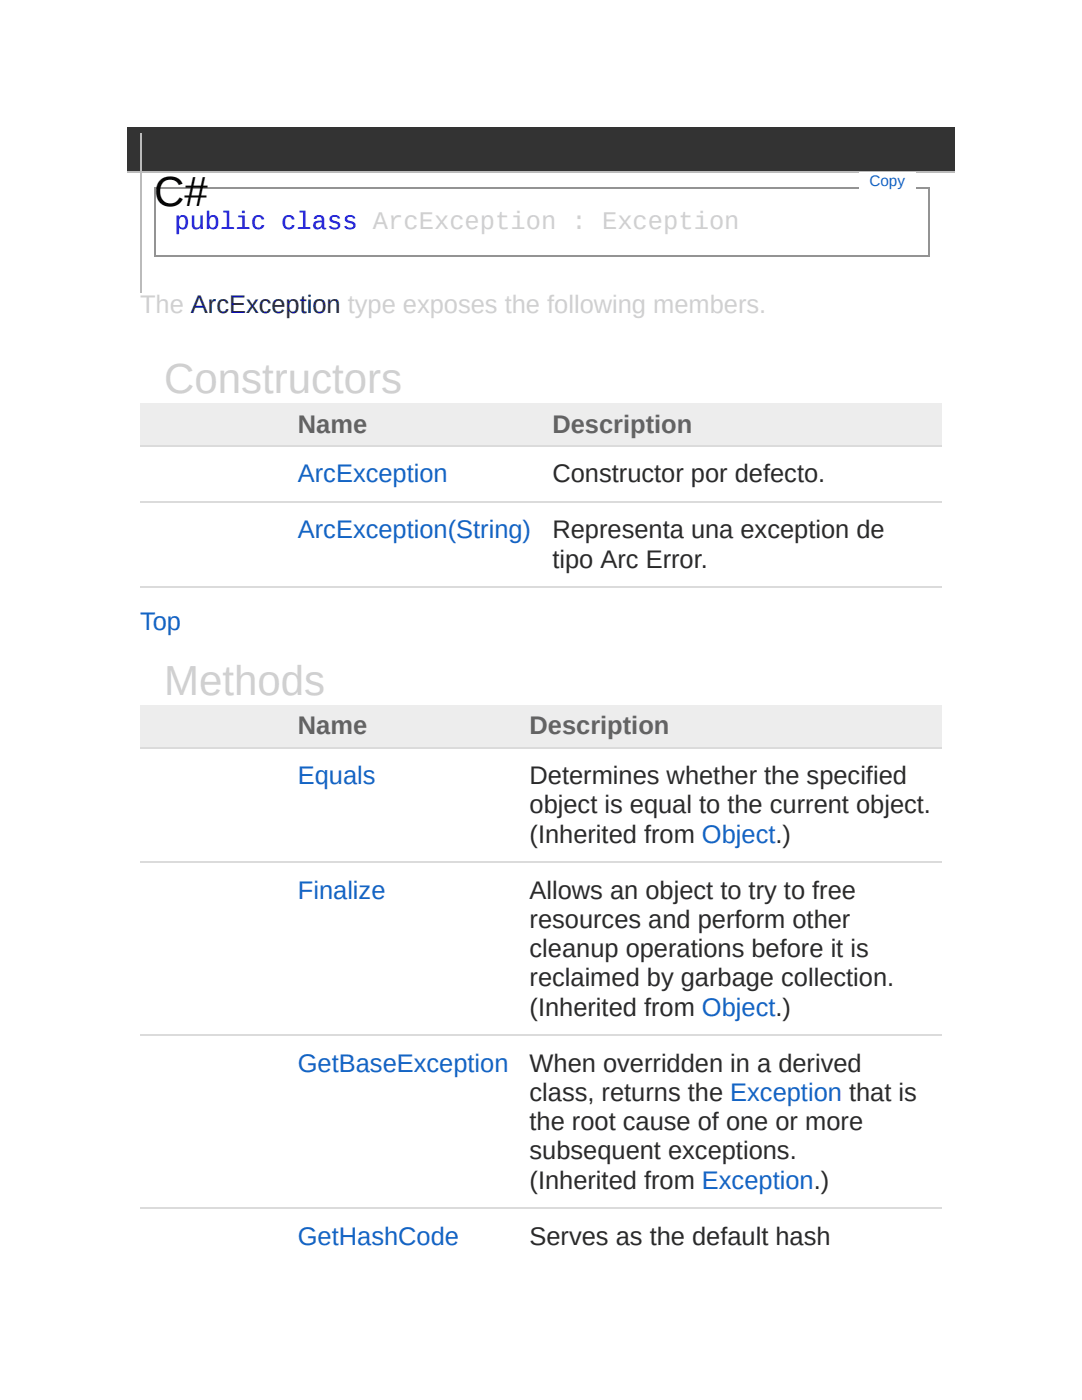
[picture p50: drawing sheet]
<svg xmlns="http://www.w3.org/2000/svg" width="216mm" height="279mm" viewBox="0 0 216 279" stroke-linecap="round" stroke-linejoin="round" font-family="sans-serif">
<defs><g id="words">
<text font-size="8.4" x="30.7" y="41.1">C#</text>
<g font-size="8.4" fill="#d0d0d0">
<text x="32.8" y="78.5">Constructors</text>
<text x="32.8" y="138.7">Methods</text>
</g>
<text font-size="5.1" fill="#00f" x="34.8" y="45.7">public class ArcException : Exception</text>
<text font-size="5.1" fill="#d0d0d0" x="27.9" y="62.5">The ArcException type exposes the following members.</text>
<g font-size="5.1" fill="#636363">
<text x="59.4" y="86.4">Name</text>
<text x="110.2" y="86.4">Description</text>
<text x="59.4" y="146.6">Name</text>
<text x="105.7" y="146.6">Description</text>
</g>
<g font-size="5.1" fill="#1364c4">
<text x="59.4" y="96.3">ArcException</text>
<text x="59.4" y="107.4">ArcException(String)</text>
<text x="27.9" y="125.7">Top</text>
<text x="59.4" y="156.5">Equals</text>
<text x="59.4" y="179.3">Finalize</text>
<text x="59.4" y="213.9">GetBaseException</text>
<text x="59.4" y="248.4">GetHashCode</text>
</g>
<g font-size="5.1" fill="#2a2a2a">
<text x="110.2" y="96.3">Constructor por defecto.</text>
<text x="110.2" y="107.4">Representa una exception de</text>
<text x="110.2" y="113.3">tipo Arc Error.</text>
<text x="105.7" y="156.5">Determines whether the specified</text>
<text x="105.7" y="162.3">object is equal to the current object.</text>
<text x="105.7" y="168.1">(Inherited from Object.)</text>
<text x="105.7" y="179.3">Allows an object to try to free</text>
<text x="105.7" y="185.2">resources and perform other</text>
<text x="105.7" y="191">cleanup operations before it is</text>
<text x="105.7" y="196.8">reclaimed by garbage collection.</text>
<text x="105.7" y="202.7">(Inherited from Object.)</text>
<text x="105.7" y="213.9">When overridden in a derived</text>
<text x="105.7" y="219.7">class, returns the Exception that is</text>
<text x="105.7" y="225.6">the root cause of one or more</text>
<text x="105.7" y="231.4">subsequent exceptions.</text>
<text x="105.7" y="237.2">(Inherited from Exception.)</text>
<text x="105.7" y="248.4">Serves as the default hash</text>
</g>
<text font-size="3" fill="#1364c4" x="173.5" y="37.1">Copy</text>
</g></defs>
<path d="M25.4 25.4h165.1v8.9h-165.1z" fill="#333"/>
<path d="M28.1 26.7v31.7" fill="none" stroke="#bbb" stroke-width=".25"/>
<g fill="#ededed">
<path d="M27.9 80.5h29.5v8.4h-29.5z"/>
<path d="M57.4 80.5h50.8v8.4h-50.8z"/>
<path d="M108.2 80.5h79.8v8.4h-79.8z"/>
</g>
<path d="M27.9 89h160.1M27.9 100.2h160.1M27.9 117.2h160.1" fill="none" stroke="#dbdbdb" stroke-width=".25"/>
<g fill="#ededed">
<path d="M27.9 140.7h29.5v8.4h-29.5z"/>
<path d="M57.4 140.7h46.2v8.4h-46.2z"/>
<path d="M103.6 140.7h84.4v8.4h-84.4z"/>
</g>
<path d="M27.9 149.2h160.1M27.9 172.1h160.1M27.9 206.6h160.1M27.9 241.2h160.1" fill="none" stroke="#dbdbdb" stroke-width=".25"/>
<path d="M25.4 34.4h165.1" fill="none" stroke="#bbb" stroke-width=".25"/>
<path d="M30.7 37.5h154.7M30.9 37.3v14M185.3 37.3v14M30.7 51.2h154.7" fill="none" stroke="#939393" stroke-width=".25"/>
<path d="M171.5 34.3h11.1v3.5h-11.1z" fill="#fff"/>
<use href="#words"/>
</svg>
